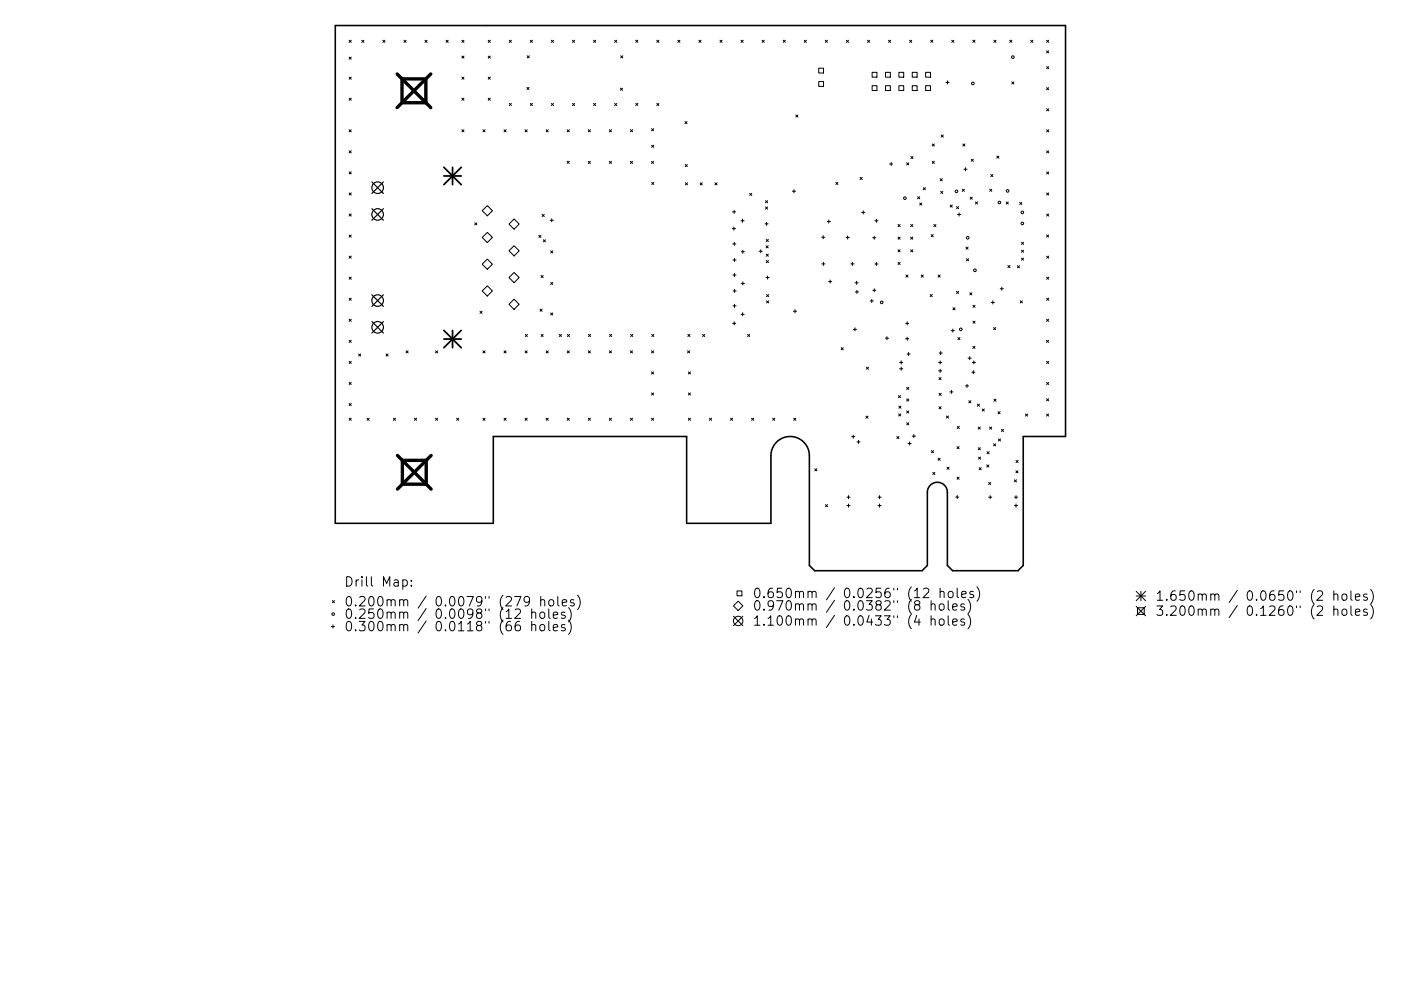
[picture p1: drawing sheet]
<svg xmlns="http://www.w3.org/2000/svg" width="297mm" height="210mm" viewBox="0 0 297 210" stroke-linecap="round" stroke-linejoin="round" font-family="sans-serif">
<defs><g id="words">
<g font-size="2.8">
<text x="72.9" y="124.5">Drill Map:</text>
<text x="72.9" y="128.7">0.200mm / 0.0079&quot; (279 holes)</text>
<text x="72.9" y="131.3">0.250mm / 0.0098&quot; (12 holes)</text>
<text x="159.5" y="126.9">0.650mm / 0.0256&quot; (12 holes)</text>
<text x="159.5" y="129.5">0.970mm / 0.0382&quot; (8 holes)</text>
<text x="244.9" y="127.5">1.650mm / 0.0650&quot; (2 holes)</text>
<text x="244.9" y="130.7">3.200mm / 0.1260&quot; (2 holes)</text>
<text x="72.9" y="133.9">0.300mm / 0.0118&quot; (66 holes)</text>
<text x="159.5" y="132.7">1.100mm / 0.0433&quot; (4 holes)</text>
</g>
</g></defs>
<path d="M71.1 5.4h154.8v87.2h-9v27.4l-1.1 1.1h-13.8l-1.1-1.1v-15.6a2.12 2.12 0 0 0-2.2-2.1 2.12 2.12 0 0 0-2.1 2.1v15.6l-1.1 1.1h-22.8l-1.1-1.1v-23.3a4.1 4.1 0 0 0-4.1-4.1 4.1 4.1 0 0 0-4.1 4.1v14.3h-17.8v-18.4h-41v18.4h-33.5z" fill="none" stroke="#000" stroke-width=".34"/>
<g fill="none" stroke="#000" stroke-width=".21">
<path d="M74 8.5l.5 .5M74 12.1l.5 .5M74 16.4l.5 .4M74.5 8.5l-.5 .5M74.5 12.1l-.5 .5M74.5 16.4l-.5 .4M76.7 8.5l.5 .5M77.2 8.5l-.5 .5M81.2 8.5l.4 .5M81.6 8.5l-.4 .5M85.6 8.5l.5 .5M86.1 8.5l-.5 .5"/>
<path d="M90.1 8.5l.5 .5M90.6 8.5l-.5 .5M94.6 8.5l.4 .5M95 8.5l-.4 .5M97.9 16.4l.5 .4M97.9 11.9l.5 .4M97.9 8.5l.5 .5M98.4 8.5l-.5 .5M98.4 11.9l-.5 .4M98.4 16.4l-.5 .4M103.5 8.5l.5 .5M103.5 11.9l.5 .4"/>
<path d="M103.5 16.4l.5 .4M104 8.5l-.5 .5M104 11.9l-.5 .4M104 16.4l-.5 .4M108 8.5l.4 .5M108.4 8.5l-.4 .5M111.7 18.5l.5 .5M111.8 11.8l.4 .5M112.2 18.5l-.5 .5M112.2 11.8l-.4 .5M112.4 8.5l.5 .5M112.9 8.5l-.5 .5"/>
<path d="M116.9 8.5l.5 .5M117.4 8.5l-.5 .5M121.4 8.5l.4 .5M121.8 8.5l-.4 .5M125.8 8.5l.5 .5M126.3 8.5l-.5 .5M130.3 8.5l.5 .5M130.8 8.5l-.5 .5M131.5 18.7l.5 .5M131.6 11.8l.4 .5M132 18.7l-.5 .5M132 11.8l-.4 .5"/>
<path d="M134.8 8.5l.4 .5M135.2 8.5l-.4 .5M139.2 8.5l.5 .5M139.7 8.5l-.5 .5M143.7 8.5l.5 .5M144.2 8.5l-.5 .5M148.2 8.5l.4 .5M148.6 8.5l-.4 .5M152.7 8.5l.4 .5M153.1 8.5l-.4 .5M157.1 8.5l.5 .5M157.6 8.5l-.5 .5"/>
<path d="M161.6 8.5l.4 .5M162 8.5l-.4 .5M166.1 8.5l.4 .5M166.5 8.5l-.4 .5M170.5 8.5l.5 .5M171 8.5l-.5 .5M173.6 14.5h1v1h-1zM173.6 17.3h1v1h-1zM175 8.5l.4 .5M175.4 8.5l-.4 .5M179.5 8.5l.4 .5M179.9 8.5l-.4 .5"/>
<path d="M183.9 8.5l.5 .5M184.4 8.5l-.5 .5M184.9 15.3h1v1.1h-1zM184.9 18.2h1v1h-1zM187.7 15.3h1.1v1.1h-1.1zM187.7 18.2h1.1v1h-1.1zM188.4 8.5l.4 .5M188.8 8.5l-.4 .5M190.6 15.3h1v1.1h-1zM190.6 18.2h1v1h-1zM192.9 8.5l.4 .5M193.3 8.5l-.4 .5"/>
<path d="M193.4 15.3h1v1.1h-1zM193.4 18.2h1v1h-1zM196.3 15.3h1v1.1h-1zM196.3 18.2h1v1h-1zM197.3 8.5l.5 .5M197.8 8.5l-.5 .5M200.6 17.5h.6M200.9 17.1v.7M201.8 8.5l.4 .5M202.2 8.5l-.4 .5M206.3 8.5l.4 .5M206.7 8.5l-.4 .5"/>
<path d="M210.7 8.5l.5 .5M211.2 8.5l-.5 .5M214.1 8.5l.4 .5M214.5 17.4l.5 .4M214.5 8.5l-.4 .5M215 17.4l-.5 .4M218.5 8.5l.5 .5M219 8.5l-.5 .5M221.9 8.5l.4 .5M221.9 10.8l.4 .4M221.9 18.6l.4 .4M221.9 14.1l.5 .5"/>
<path d="M222.3 8.5l-.4 .5M222.3 10.8l-.4 .4M222.3 18.6l-.4 .4M222.4 14.1l-.5 .5M74 20.8l.5 .5M74 27.5l.5 .5M74 32l.5 .4M74 36.5l.5 .4M74.5 20.8l-.5 .5M74.5 27.5l-.5 .5M74.5 32l-.5 .4M74.5 36.5l-.5 .4"/>
<path d="M97.9 20.8l.5 .5M97.9 27.5l.5 .5M98.4 20.8l-.5 .5M98.4 27.5l-.5 .5M102.4 27.5l.4 .5M102.8 27.5l-.4 .5M103.5 20.8l.5 .5M104 20.8l-.5 .5M106.9 27.5l.4 .5M107.3 27.5l-.4 .5M108 21.9l.4 .5M108.4 21.9l-.4 .5"/>
<path d="M111.3 27.5l.5 .5M111.8 27.5l-.5 .5M112.4 21.9l.5 .5M112.9 21.9l-.5 .5M115.8 27.5l.4 .5M116.2 27.5l-.4 .5M116.9 21.9l.5 .5M117.4 21.9l-.5 .5M120.2 34.2l.5 .4M120.3 27.5l.4 .5M120.7 34.2l-.5 .4M120.7 27.5l-.4 .5"/>
<path d="M121.4 21.9l.4 .5M121.8 21.9l-.4 .5M124.7 27.5l.5 .5M124.7 34.2l.5 .5M125.2 27.5l-.5 .5M125.2 34.2l-.5 .5M125.8 21.9l.5 .5M126.3 21.9l-.5 .5M129.2 34.2l.4 .5M129.2 27.5l.4 .5M129.6 27.5l-.4 .5M129.6 34.2l-.4 .5"/>
<path d="M130.3 21.9l.5 .5M130.8 21.9l-.5 .5M133.7 34.2l.4 .5M133.7 27.5l.4 .5M134.1 34.2l-.4 .5M134.1 27.5l-.4 .5M134.8 21.9l.4 .5M135.2 21.9l-.4 .5M138.1 34.2l.5 .5M138.1 27.3l.5 .5M138.2 30.8l.4 .5M138.2 38.7l.4 .4"/>
<path d="M138.6 27.3l-.5 .5M138.6 34.2l-.5 .5M138.6 30.8l-.4 .5M138.6 38.7l-.4 .4M139.2 21.9l.5 .5M139.7 21.9l-.5 .5M145.2 25.8l.5 .4M145.3 34.9l.4 .4M145.3 38.8l.5 .4M145.7 25.8l-.5 .4M145.7 34.9l-.4 .4M145.8 38.8l-.5 .4"/>
<path d="M148.5 38.8l.4 .4M148.9 38.8l-.4 .4M151.6 38.8l.4 .4M152 38.8l-.4 .4M168.7 24.4l.5 .4M169.2 24.4l-.5 .4M177.2 38.7l.5 .4M177.7 38.7l-.5 .4M182.4 37.6l.4 .5M182.8 37.6l-.4 .5M188.6 34.8h.7M188.9 34.5v.6"/>
<path d="M192.2 34.5l.5 .5M192.7 34.5l-.5 .5M193.1 33.2l.5 .4M193.6 33.2l-.5 .4M195.8 39.8l.4 .5M196.2 39.8l-.4 .5M197.7 30.5l.4 .5M197.7 34.2l.4 .5M198.1 30.5l-.4 .5M198.1 34.2l-.4 .5M199.3 37.9l.5 .5M199.6 28.6l.4 .5"/>
<path d="M199.8 37.9l-.5 .5M200 28.6l-.4 .5M204.1 30.5l.5 .5M204.4 35.9h.6M204.6 30.5l-.5 .5M204.7 35.6v.6M205.9 33.8l.5 .4M206.4 33.8l-.5 .4M210.1 37l.4 .5M210.5 37l-.4 .5M211.3 33.1l.5 .5M211.8 33.1l-.5 .5"/>
<path d="M221.9 23.1l.5 .4M221.9 27.5l.5 .5M221.9 32l.5 .4M221.9 36.5l.5 .4M222.4 23.1l-.5 .4M222.4 27.5l-.5 .5M222.4 32l-.5 .4M222.4 36.5l-.5 .4M74 40.9l.5 .5M74 45.4l.5 .4M74 49.9l.5 .4M74 54.3l.5 .5"/>
<path d="M74 58.8l.5 .4M74.5 40.9l-.5 .5M74.5 45.4l-.5 .4M74.5 49.9l-.5 .4M74.5 54.3l-.5 .5M74.5 58.8l-.5 .4M100.7 47.3l.4 .4M101.1 47.3l-.4 .4M114.2 49.9l.5 .5M114.7 49.9l-.5 .5M114.7 58.4l.5 .5M114.9 45.5l.5 .4"/>
<path d="M115.2 58.4l-.5 .5M115.2 50.9l.4 .4M115.4 45.5l-.5 .4M115.6 50.9l-.4 .4M116.6 46.7h.7M116.8 53.2l.4 .5M116.8 59.9l.4 .5M117 46.4v.7M117.2 53.2l-.4 .5M117.2 59.9l-.4 .5M155.3 48.5h.6M155.3 45h.7"/>
<path d="M155.4 51.7h.6M155.4 58.4h.6M155.4 55.1h.7M155.6 48.2v.6M155.6 44.6v.7M155.7 51.4v.7M155.7 58v.7M155.7 54.8v.7M157.1 46.8h.7M157.2 53.4h.6M157.4 46.5v.7M157.5 53.1v.7"/>
<path d="M157.5 59.8v.7M158.9 41l.5 .5M159.4 41l-.5 .5M161 53.3h.6M161.3 53v.6M162.2 47.5h.7M162.3 42.6l.4 .4M162.3 43.9l.4 .5M162.4 58.9h.7M162.4 52.2l.5 .4M162.5 50.8l.4 .4M162.5 53.9l.4 .5"/>
<path d="M162.5 55.3l.4 .4M162.5 47.2v.6M162.7 42.6l-.4 .4M162.7 43.9l-.4 .5M162.7 58.6v.6M162.9 52.2l-.5 .4M162.9 50.8l-.4 .4M162.9 53.9l-.4 .5M162.9 55.3l-.4 .4M168 40.6h.7M168.3 40.2v.7M174.2 50.3h.7"/>
<path d="M174.2 56h.7M174.5 50v.7M174.6 55.7v.6M175.4 47h.7M175.7 59.7h.6M175.7 46.7v.6M176 59.4v.7M179.4 50.4h.7M179.7 50.1v.6M180.4 56h.7M180.7 55.7v.6M181.6 59.7v.6"/>
<path d="M182.7 45.1h.7M183 44.7v.7M185 50.4h.7M185.4 50.1v.7M185.5 46.8h.7M185.5 56h.7M185.8 46.5v.7M185.8 55.7v.6M190.4 47.6l.4 .5M190.4 50.3l.4 .5M190.4 53l.4 .4M190.4 55.7l.4 .4"/>
<path d="M190.8 47.6l-.4 .5M190.8 50.3l-.4 .5M190.8 53l-.4 .4M190.8 55.7l-.4 .4M192.1 58.4l.4 .4M192.5 58.4l-.4 .4M193.1 50.3l.4 .5M193.1 53l.4 .4M193.1 47.6l.4 .5M193.5 47.6l-.4 .5M193.5 50.3l-.4 .5M193.5 53l-.4 .4"/>
<path d="M194.6 41.7l.4 .5M195 41.7l-.4 .5M195 43.1l.4 .4M195.3 58.4l.5 .4M195.4 43.1l-.4 .4M195.8 58.4l-.5 .4M197.4 49.8l.5 .4M197.9 49.8l-.5 .4M198 47.6l.4 .5M198.4 47.6l-.4 .5M198.9 58.4l.4 .4M199.3 58.4l-.4 .4"/>
<path d="M199.4 40.6l.5 .4M199.9 40.6l-.5 .4M201.5 43.5l.4 .4M201.9 43.5l-.4 .4M202.8 43.8l.4 .5M203 45.5h.7M203.2 43.8l-.4 .5M203.4 45.2v.6M204 40.1l.5 .5M204.5 40.1l-.5 .5M204.8 52.4l.5 .5M204.9 54.9l.5 .4"/>
<path d="M205.3 52.4l-.5 .5M205.4 54.9l-.5 .4M205.7 41.8l.4 .5M206.1 41.8l-.4 .5M206.8 42.8l.5 .5M207.3 42.8l-.5 .5M209.8 40.1l.5 .5M210.3 40.1l-.5 .5M213.3 42.9l.5 .4M213.7 56.3l.4 .5M213.8 42.9l-.5 .4M214.1 56.3l-.4 .5"/>
<path d="M215.7 56.4l.5 .4M216.2 56.4l-.5 .4M216.2 42.9l.4 .5M216.6 53.1l.4 .4M216.6 51.4l.4 .5M216.6 54.8l.4 .4M216.6 42.9l-.4 .5M217 51.4l-.4 .5M217 53.1l-.4 .4M217 54.8l-.4 .4M221.9 49.9l.4 .4M221.9 40.9l.5 .5"/>
<path d="M221.9 45.4l.5 .5M221.9 54.3l.5 .5M221.9 58.8l.5 .5M222.3 49.9l-.4 .4M222.4 45.4l-.5 .5M222.4 40.9l-.5 .5M222.4 54.3l-.5 .5M222.4 58.8l-.5 .5M74 63.3l.5 .4M74 67.7l.5 .5M74 72.2l.5 .4M74 76.7l.5 .4"/>
<path d="M74.5 63.3l-.5 .4M74.5 67.7l-.5 .5M74.5 72.2l-.5 .4M74.5 76.7l-.5 .4M76 75.1l.5 .5M76.5 75.1l-.5 .5M81.8 75.1l.5 .5M82.3 75.1l-.5 .5M86.1 74.4l.4 .5M86.5 74.4l-.4 .5M92.3 74.4l.5 .5M92.8 74.4l-.5 .5"/>
<path d="M101.8 66l.4 .5M102.2 66l-.4 .5M102.4 74.4l.4 .5M102.8 74.4l-.4 .5M106.9 74.4l.4 .5M107.3 74.4l-.4 .5M111.3 74.4l.5 .5M111.4 71l.4 .4M111.8 74.4l-.5 .5M111.8 71l-.4 .4M114.5 65.6l.4 .4M114.7 71l.5 .4"/>
<path d="M114.9 65.6l-.4 .4M115.2 71l-.5 .4M115.8 74.4l.4 .5M116.2 74.4l-.4 .5M116.8 66.4l.4 .4M117.2 66.4l-.4 .4M118.6 71l.4 .4M119 71l-.4 .4M120.3 74.4l.4 .5M120.3 71l.5 .4M120.7 74.4l-.4 .5M120.8 71l-.5 .4"/>
<path d="M124.7 74.4l.5 .5M124.8 71l.4 .4M125.2 74.4l-.5 .5M125.2 71l-.4 .4M129.2 74.4l.4 .5M129.2 71l.5 .4M129.6 74.4l-.4 .5M129.7 71l-.5 .4M133.7 74.4l.4 .5M133.7 71l.5 .4M134.1 74.4l-.4 .5M134.2 71l-.5 .4"/>
<path d="M138.1 78.9l.5 .4M138.1 74.4l.5 .5M138.2 71l.4 .4M138.6 74.4l-.5 .5M138.6 78.9l-.5 .4M138.6 71l-.4 .4M145.8 74.4l.4 .5M145.8 71l.5 .4M145.9 78.9l.5 .4M146.2 74.4l-.4 .5M146.3 71l-.5 .4M146.4 78.9l-.5 .4"/>
<path d="M149 71l.4 .4M149.4 71l-.4 .4M155.3 68.6h.7M155.4 64.9h.7M155.4 61.7h.7M155.7 68.3v.6M155.7 64.6v.6M155.8 61.4v.7M157.1 66.7h.7M157.2 60.1h.6M157.5 66.3v.7M158.5 71l.4 .4"/>
<path d="M158.9 71l-.4 .4M162.5 62.5l.5 .4M162.5 63.8l.5 .5M163 62.5l-.5 .4M163 63.8l-.5 .5M168.2 66h.7M168.6 65.7v.7M178.3 73.8l.5 .4M178.8 73.8l-.5 .4M180.9 69.9h.7M181.3 69.5v.7M181.3 60h.7"/>
<path d="M181.4 61.9h.6M181.7 61.6v.7M183.7 77.9l.4 .4M184.1 77.9l-.4 .4M184.5 63.8h.7M184.8 63.5v.7M185 61.6h.7M185.4 61.3v.6M187.7 71.8h.7M188.1 71.4v.7M190.7 76.9h.7M190.7 78.2h.7"/>
<path d="M191.1 76.6v.6M191.1 77.9v.7M192 68.6h.7M192 71.9h.7M192.3 75.1h.7M192.3 68.3v.6M192.3 71.5v.7M192.6 74.8v.6M197.2 62.5l.5 .4M197.7 62.5l-.5 .4M199 76.9h.7M199 78.7h.7"/>
<path d="M199.1 74.9h.7M199.3 76.6v.6M199.3 78.3v.7M199.4 74.6v.6M201.7 70.1h.6M202 69.8v.7M202 65.3l.5 .4M202.5 65.3l-.5 .4M202.8 61.8l.4 .5M203.1 71.6l.4 .5M203.2 61.8l-.4 .5M203.5 71.6l-.4 .5"/>
<path d="M205.3 76h.6M205.6 75.7v.6M205.6 62.1l.5 .5M206 79h.7M206.1 62.1l-.5 .5M206.1 76.9h.7M206.3 73.5l.4 .4M206.3 64.8l.4 .4M206.3 68.1l.4 .5M206.4 78.6v.7M206.5 76.6v.6M206.7 73.5l-.4 .4"/>
<path d="M206.7 64.8l-.4 .4M206.7 68.1l-.4 .5M210.2 64.2h.6M210.5 63.8v.7M210.7 69.5l.4 .4M211.1 69.5l-.4 .4M212.1 61.3h.6M212.4 60.9v.7M216.3 63.8l.5 .5M216.8 63.8l-.5 .5M221.9 72.2l.4 .4M221.9 67.7l.4 .5"/>
<path d="M221.9 76.7l.4 .4M221.9 63.3l.5 .4M222.3 72.2l-.4 .4M222.3 67.7l-.4 .5M222.3 76.7l-.4 .4M222.4 63.3l-.5 .4M74 81.1l.5 .5M74 85.6l.5 .5M74 88.7l.5 .5M74.5 81.1l-.5 .5M74.5 85.6l-.5 .5M74.5 88.7l-.5 .5"/>
<path d="M77.8 88.7l.5 .5M78.3 88.7l-.5 .5M83.4 88.7l.5 .5M83.9 88.7l-.5 .5M87.9 88.7l.4 .5M88.3 88.7l-.4 .5M92.3 88.7l.5 .5M92.8 88.7l-.5 .5M96.8 88.7l.5 .5M97.3 88.7l-.5 .5M102.4 88.7l.4 .5M102.8 88.7l-.4 .5"/>
<path d="M106.9 88.7l.4 .5M107.3 88.7l-.4 .5M111.3 88.7l.5 .5M111.8 88.7l-.5 .5M115.8 88.7l.4 .5M116.2 88.7l-.4 .5M120.3 88.7l.4 .5M120.7 88.7l-.4 .5M124.7 88.7l.5 .5M125.2 88.7l-.5 .5M129.2 88.7l.4 .5M129.6 88.7l-.4 .5"/>
<path d="M133.7 88.7l.4 .5M134.1 88.7l-.4 .5M138.1 88.7l.5 .5M138.1 83.4l.5 .4M138.6 83.4l-.5 .4M138.6 88.7l-.5 .5M145.9 83.4l.5 .4M145.9 88.7l.5 .5M146.4 83.4l-.5 .4M146.4 88.7l-.5 .5M150.4 88.7l.5 .5M150.9 88.7l-.5 .5"/>
<path d="M154.9 88.7l.4 .5M155.3 88.7l-.4 .5M159.4 88.7l.4 .5M159.8 88.7l-.4 .5M163.8 88.7l.5 .5M164.3 88.7l-.5 .5M168.3 88.7l.4 .5M168.7 88.7l-.4 .5M172.8 99.5l.4 .4M173.2 99.5l-.4 .4M180.6 92.6h.6M180.9 92.3v.7"/>
<path d="M181.7 93.8h.7M182 93.4v.7M183.6 88.3l.4 .4M184 88.3l-.4 .4M190.1 92.6l.5 .5M190.5 83.9l.4 .5M190.5 87.8l.5 .5M190.6 86.2l.4 .4M190.6 92.6l-.5 .5M190.9 83.9l-.4 .5M191 87.8l-.5 .5M191 86.2l-.4 .4"/>
<path d="M192.2 87.2l.5 .4M192.2 82.2l.5 .4M192.2 84.6l.5 .5M192.2 89.7l.5 .4M192.5 94.1h.7M192.7 87.2l-.5 .4M192.7 82.2l-.5 .4M192.7 84.6l-.5 .5M192.7 89.7l-.5 .4M192.9 93.8v.6M193.4 92.5h.7M193.7 92.2v.7"/>
<path d="M197.5 95.6l.4 .5M197.9 95.6l-.4 .5M198.9 97.2l.4 .5M199.1 80.1l.4 .5M199.1 86.3l.4 .4M199.1 83.4l.5 .5M199.3 97.2l-.4 .5M199.5 80.1l-.4 .5M199.5 86.3l-.4 .4M199.6 83.4l-.5 .5M200.7 88.3l.4 .4M200.8 99.1l.4 .5"/>
<path d="M201.1 88.3l-.4 .4M201.2 99.1l-.4 .5M201.4 83.1h.7M201.7 82.8v.7M202.9 94.8l.5 .4M203 90.5l.4 .4M203.4 94.8l-.5 .4M203.4 90.5l-.4 .4M204.7 81.9h.7M205 81.5v.7M205.4 85l.5 .5M205.9 85l-.5 .5"/>
<path d="M207.2 85.7l.5 .5M207.4 90.6l.4 .5M207.4 95l.5 .4M207.5 97l.4 .4M207.6 99.2l.4 .5M207.7 85.7l-.5 .5M207.8 90.6l-.4 .5M207.9 95l-.5 .4M207.9 97l-.4 .4M208 99.2l-.4 .5M208.2 86.8l.5 .4M208.7 86.8l-.5 .4"/>
<path d="M209.2 98.6l.5 .5M209.3 95.8l.4 .5M209.7 98.6l-.5 .5M209.7 95.8l-.4 .5M209.8 90.6l.5 .5M210.3 90.6l-.5 .5M210.7 94.2l.4 .4M210.7 84.7l.5 .4M211.1 94.2l-.4 .4M211.2 84.7l-.5 .4M211.6 87.3l.4 .5M211.7 93.1l.4 .5"/>
<path d="M212 87.3l-.4 .5M212.1 93.1l-.4 .5M212.3 91.1l.5 .4M212.8 91.1l-.5 .4M215.4 99.9l.4 .4M215.4 97.7l.5 .4M215.8 99.9l-.4 .4M215.9 97.7l-.5 .4M217.4 87.8l.5 .5M217.9 87.8l-.5 .5M221.9 81.1l.4 .5M221.9 84.6l.4 .4"/>
<path d="M221.9 87.8l.4 .5M222.3 81.1l-.4 .5M222.3 84.6l-.4 .4M222.3 87.8l-.4 .5M175 107.1l.5 .4M175.5 107.1l-.5 .4M179.6 105.5h.6M179.6 107.3h.6M179.9 105.1v.7M179.9 106.9v.7M186.2 105.5h.6M186.2 107.3h.6"/>
<path d="M186.5 105.1v.7M186.5 106.9v.7M197.8 100.2l.4 .5M198.2 100.2l-.4 .5M202.6 105.5h.7M202.9 101.2l.5 .5M203 105.1v.7M203.4 101.2l-.5 .5M209.6 102.4l.5 .4M209.6 105.5h.7M209.9 105.1v.7M210.1 102.4l-.5 .4"/>
<path d="M215.1 101.8l.4 .4M215.1 105.5h.7M215.1 107.3h.7M215.4 105.1v.7M215.4 106.9v.7M215.5 101.8l-.4 .4M70.3 132.9h.6M70.5 127.4l.4 .5M70.6 132.6v.7M70.9 127.4l-.4 .5M85.4 123.1l.6-.1 .4 .4v.6l-.2 .3h-.8M87.2 124.2v.2"/>
<path d="M87.2 123.1v.2M109.2 129.4l.3-.2 .7 .1a.54 .54 0 0 1 .1 .8l-1.2 1.1h1.3M110.2 131.8a.79 .79 0 0 0-1 .9v.8l.2 .2 .6 .1 .3-.2 .1-.6-.2-.3-.6-.1-.4 .4M112.3 127.4l-.4 .4-.6-.1-.2-.3v-.5l.2-.2 .6-.1 .3 .1a1.32 1.32 0 0 1-.5 1.9h-.4M112.7 130.1a.5 .5 0 0 1 .9 0v1.1M112.7 132.7a.5 .5 0 0 1 .9 .1v1M112.7 129.2v2M112.7 131.8v2M114.5 130.1a.54 .54 0 0 1 .6-.2 .54 .54 0 0 1 .4 .3v.6a.54 .54 0 0 1-.5 .4 .54 .54 0 0 1-.6-.4zM114.5 132.7a.54 .54 0 0 1 .6-.2 .54 .54 0 0 1 .4 .4v.6a.54 .54 0 0 1-.5 .4 .54 .54 0 0 1-.6-.4zM114.6 127.4l.3-.2 .5 .1 .1 1.3M114.6 126.6v2"/>
<path d="M116.4 129.2v1.7l.2 .3M116.4 131.8v1.8l.2 .2M116.4 127.4l.3-.2a.54 .54 0 0 1 .7 .4v.6a.54 .54 0 0 1-.5 .4 .54 .54 0 0 1-.5-.4zM117.3 130.5l1-.2-.1-.3-.6-.1-.3 .2 .1 1h.8M117.3 133.2l1-.2-.1-.4-.6-.1-.3 .3 .1 .9h.8M118.3 126.6v1.7l.2 .3M119.2 127.9l1-.2-.1-.4-.6-.1-.3 .3 .1 1h.8M119.8 130l-.5-.1-.3 .2 .1 .3 .7 .2v.5h-.8M119.8 132.6l-.5-.1-.3 .3 .1 .3 .7 .2v.4h-.8M120.5 128.9a2.29 2.29 0 0 1 0 3.1M120.5 131.6a2.29 2.29 0 0 1 0 3M121.7 127.3l-.5-.1-.3 .3 .1 .3 .7 .2v.5h-.8"/>
<path d="M122.4 126.3a2.29 2.29 0 0 1 0 3M155.5 130.7l2 2M156.3 125.4h1v1h-1zM156.5 127.5l1 1-1 1-1-1zM157.5 130.7l-2 2M195.8 125l.3-.2h.5l.2 .2 .1 .4-.1 .3-1.1 1.1h1.2M197.4 128.3a.5 .5 0 0 1 .9 .1v1M197.4 131.5a.5 .5 0 0 1 .9 .1v1M197.4 127.4v2M197.4 130.6v2M199.2 128.3l.3-.2 .6 .2 .1 .8-.2 .3h-.5l-.3-.1zM199.2 131.5l.3-.2 .6 .2 .1 .8-.2 .3h-.5l-.3-.1z"/>
<path d="M199.3 125.7a.5 .5 0 0 1 .9 0v1.1M199.3 124.8v2M201 127.4v1.8l.3 .2M201 130.6v1.8l.3 .2M201.1 125.7a.54 .54 0 0 1 .6-.2 .54 .54 0 0 1 .4 .3l-.1 .8a.54 .54 0 0 1-.5 .2 .54 .54 0 0 1-.5-.4zM202 128.8l.9-.2-.1-.4-.5-.1-.3 .3 .1 1h.7M202 132l.9-.2-.1-.4-.5-.1-.3 .3 .1 1h.7M202.9 124.8v1.7l.3 .3M203.9 126.1l.9-.2-.1-.3-.5-.1-.3 .2 .1 1h.7M204.5 128.2l-.5-.1-.3 .3 .1 .3 .7 .2v.5h-.8M204.5 131.4l-.5-.1-.3 .3 .1 .3 .7 .2v.5h-.8M205.2 127.2a2.29 2.29 0 0 1 0 3"/>
<path d="M205.2 130.4a2.29 2.29 0 0 1 0 3M206.4 125.6l-.5-.1-.3 .2 .1 .3 .7 .2v.5h-.8M207.1 124.5a2.29 2.29 0 0 1 0 3.1M240.9 125.5l2 2M240.9 126.5h2M240.9 128.7l2 2M241.2 128.9h1.4v1.5h-1.4zM241.9 125.5v2M242.9 125.5l-2 2M242.9 128.7l-2 2M282.8 126.2l.3-.2 .5 .1 .1 1.3M282.8 129.4l.3-.2 .5 .1 .1 1.3"/>
<path d="M282.8 125.4v2M282.8 128.6v2M284.7 126.1a.54 .54 0 0 1 .9 .3v.6a.54 .54 0 0 1-.6 .4 .54 .54 0 0 1-.5-.4v-.6zM284.7 129.3a.54 .54 0 0 1 .9 .3v.6a.54 .54 0 0 1-.6 .4 .54 .54 0 0 1-.5-.4v-.6zM286.4 125.4v1.7l.3 .3M286.4 128.6v1.7l.3 .3M287.4 126.7l.9-.2-.1-.4-.5-.1-.3 .3 .1 1h.7M287.4 129.9l.9-.2-.1-.4-.5-.1-.3 .3 .1 1h.7M289.8 126.1l-.4-.1-.3 .3 .1 .3 .6 .2v.5h-.7M289.8 129.3l-.4-.1-.3 .3 .1 .3 .6 .2v.5h-.7M290.6 125.1a2.29 2.29 0 0 1 0 3M290.6 128.3a2.29 2.29 0 0 1 0 3"/>
<circle cx="206.3" cy="17.7" r=".28"/>
<circle cx="214.7" cy="12.1" r=".28"/>
<circle cx="191.9" cy="42" r=".28"/>
<circle cx="202.8" cy="40.6" r=".28"/>
<circle cx="205.2" cy="50.4" r=".28"/>
<circle cx="206.7" cy="57.3" r=".28"/>
<circle cx="211.9" cy="43" r=".28"/>
<circle cx="213.6" cy="40.5" r=".28"/>
<circle cx="216.8" cy="45.1" r=".28"/>
<circle cx="216.8" cy="47.4" r=".28"/>
<circle cx="186.9" cy="64.2" r=".28"/>
<circle cx="203.7" cy="69.9" r=".28"/>
<circle cx="70.6" cy="130.3" r=".28"/>
<circle cx="156.5" cy="131.7" r="1"/>
</g>
<path d="M102.2 44.7l1.1-1.1 1.1 1.1-1.1 1.1zM102.2 50.4l1.1-1.1 1.1 1.1-1.1 1.1zM102.2 56.1l1.1-1.1 1.1 1.1-1.1 1zM107.9 47.5l1.1-1 1.1 1-1.1 1.1zM107.9 58.9l1.1-1.1 1.1 1.1-1.1 1.1zM109 52.1l1.1 1.1-1.1 1.1-1.1-1.1zM103.3 60.6l1.1 1.1-1.1 1.1-1.1-1.1zM107.9 64.6l1.1-1.1 1.1 1.1-1.1 1z" fill="none" stroke="#000" stroke-width=".22"/>
<g fill="none" stroke="#000" stroke-width=".25">
<path d="M78.8 38.6l2.5 2.5M81.3 38.6l-2.5 2.5M78.8 44.3l2.5 2.4M81.3 44.3l-2.5 2.4M78.8 62.5l2.5 2.5M78.8 68.2l2.5 2.5M81.3 62.5l-2.5 2.5M81.3 68.2l-2.5 2.5"/>
<circle cx="80.1" cy="39.8" r="1.23"/>
<circle cx="80.1" cy="45.5" r="1.23"/>
<circle cx="80.1" cy="63.8" r="1.23"/>
<circle cx="80.1" cy="69.4" r="1.23"/>
</g>
<path d="M94.1 35.5l3.7 3.7M94.1 37.3h3.7M95.9 35.5v3.7M97.8 35.5l-3.7 3.7M94.1 70.1l3.7 3.7M94.1 71.9h3.7M95.9 70.1v3.7M97.8 70.1l-3.7 3.7" fill="none" stroke="#000" stroke-width=".37"/>
<path d="M84.2 15.7l7.1 7.1M85.2 16.7h5.1v5.1h-5.1zM91.3 15.7l-7.1 7.1M84.3 96.6l7.1 7.2M85.3 97.7h5.1v5h-5.1zM91.4 96.6l-7.1 7.2" fill="none" stroke="#000" stroke-width=".71"/>
<use href="#words"/>
</svg>
